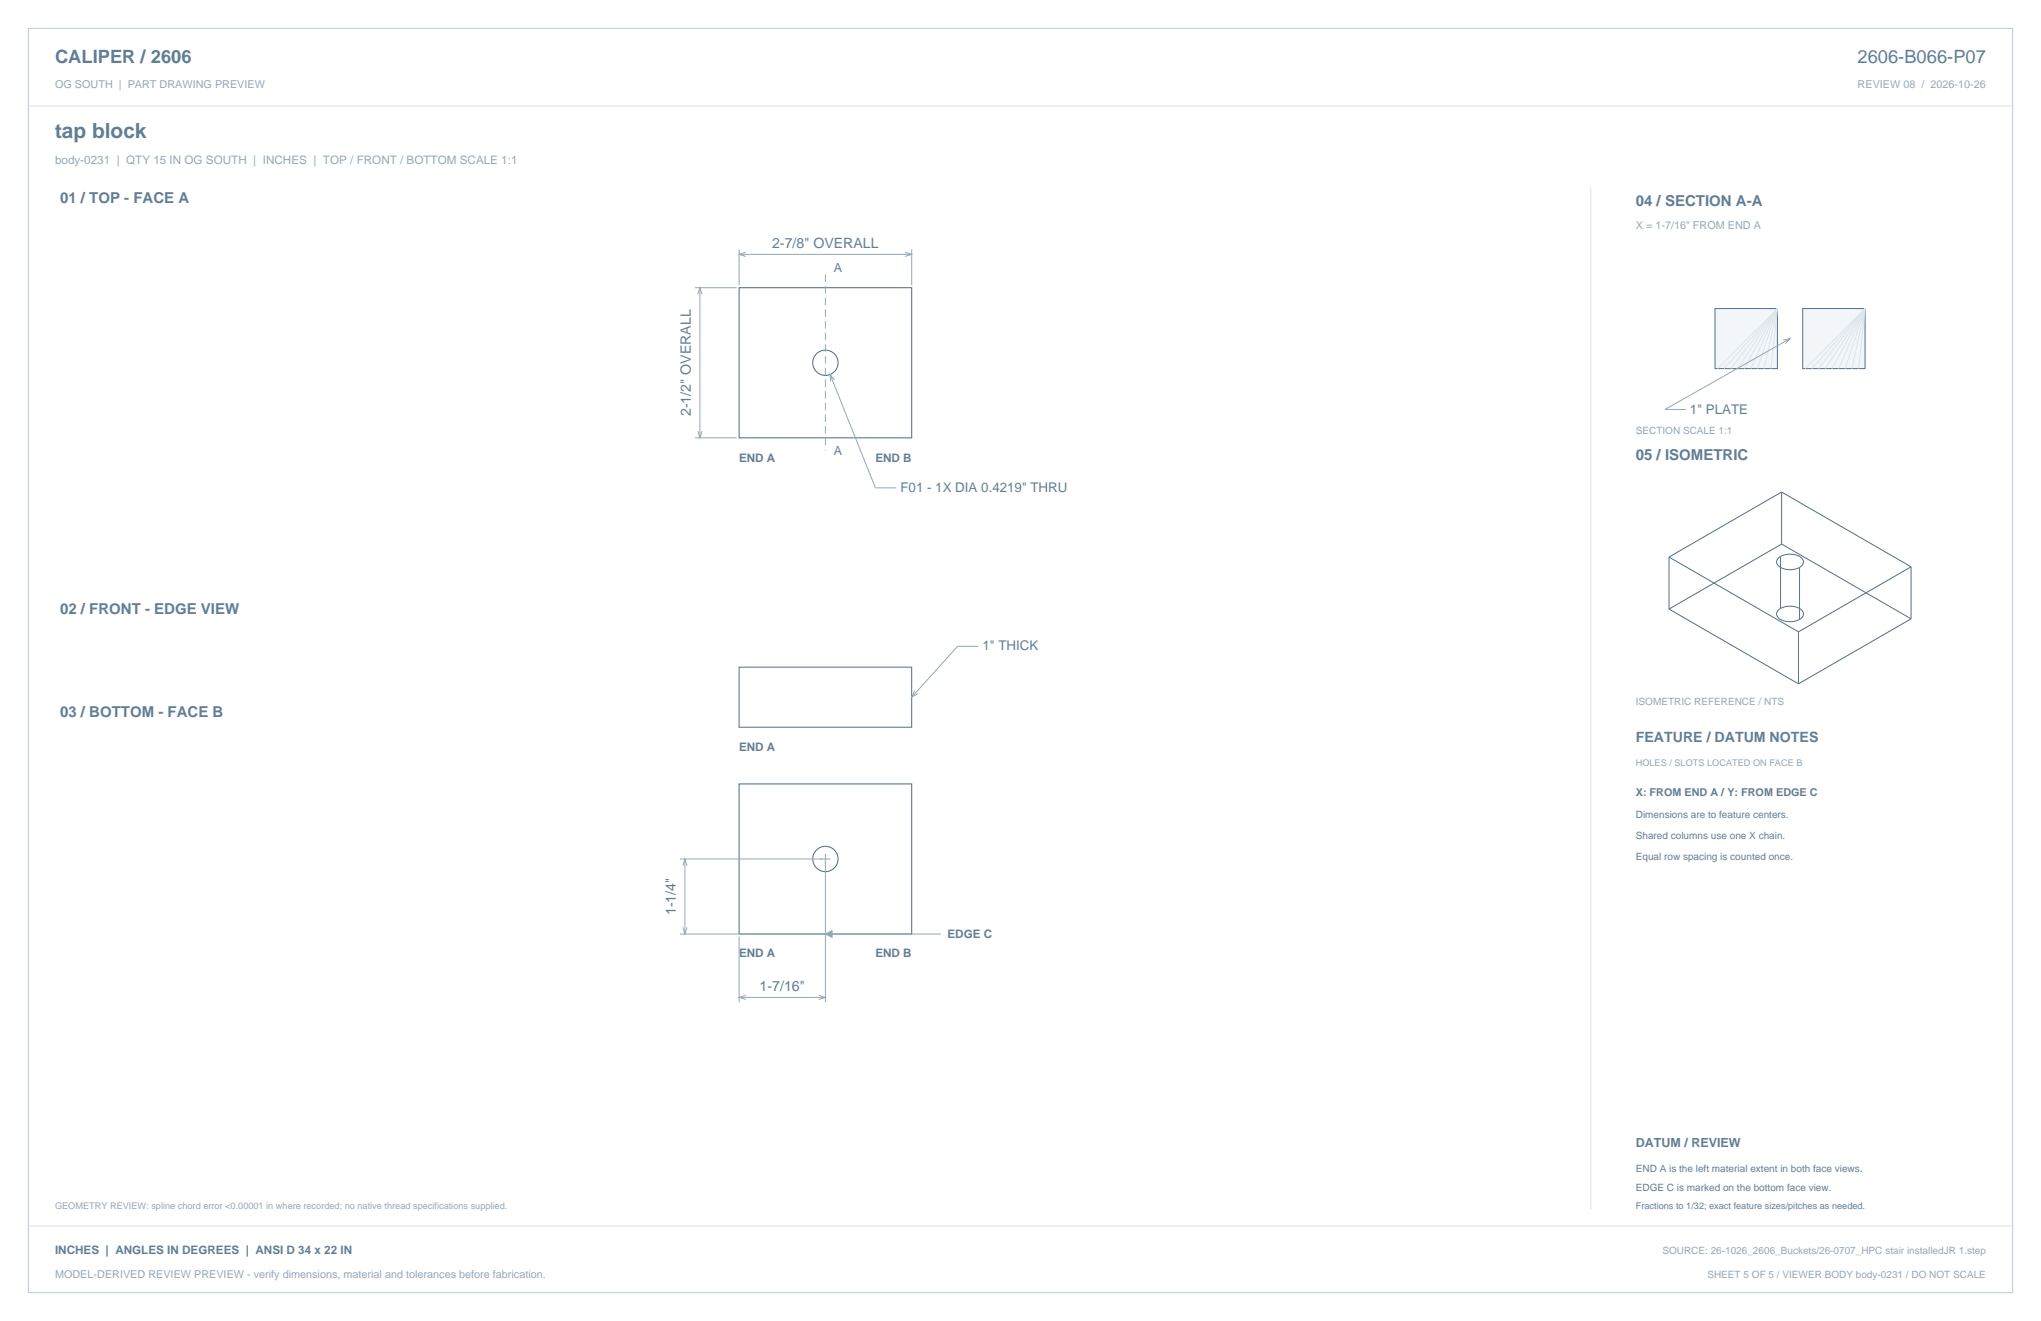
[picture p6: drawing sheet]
<svg xmlns="http://www.w3.org/2000/svg" width="864mm" height="559mm" viewBox="0 0 864 559" stroke-linecap="round" stroke-linejoin="round" font-family="sans-serif">
<defs><g id="words">
<text font-size="8.8" fill="#617e94" x="23.3" y="58.2">tap block</text>
<g font-size="7.8" fill="#617e94">
<text x="23.3" y="26.8">CALIPER / 2606</text>
<text x="786" y="26.8">2606-B066-P07</text>
</g>
<g font-size="6.3" fill="#617e94">
<text x="25.4" y="86.1">01 / TOP - FACE A</text>
<text x="692.1" y="87.1">04 / SECTION A-A</text>
<text x="692.1" y="194.4">05 / ISOMETRIC</text>
<text x="25.4" y="259.6">02 / FRONT - EDGE VIEW</text>
<text x="25.4" y="303.4">03 / BOTTOM - FACE B</text>
</g>
<g font-size="6" fill="#617e94">
<text x="326.7" y="104.8">2-7/8&quot; OVERALL</text>
<text x="292.3" y="176" transform="rotate(-90 292.3 176)">2-1/2&quot; OVERALL</text>
<text x="692.1" y="314">FEATURE / DATUM NOTES</text>
<text x="285.9" y="387.1" transform="rotate(-90 285.9 387.1)">1-1/4&quot;</text>
<text x="321.4" y="419.1">1-7/16&quot;</text>
</g>
<g font-size="5.6" fill="#617e94">
<text x="715.1" y="175">1&quot; PLATE</text>
<text x="381" y="208.1">F01 - 1X DIA 0.4219&quot; THRU</text>
<text x="415.7" y="275.2">1&quot; THICK</text>
</g>
<g font-size="5.3" fill="#617e94">
<text x="352.8" y="115">A</text>
<text x="352.8" y="192.3">A</text>
<text x="692.1" y="485.1">DATUM / REVIEW</text>
</g>
<text font-size="4.9" fill="#93a8b9" x="23.3" y="69.5">body-0231 | QTY 15 IN OG SOUTH | INCHES | TOP / FRONT / BOTTOM SCALE 1:1</text>
<g font-size="4.9" fill="#617e94">
<text x="312.7" y="195.4">END A</text>
<text x="370.4" y="195.4">END B</text>
<text x="312.7" y="317.5">END A</text>
<text x="400.9" y="396.9">EDGE C</text>
<text x="312.7" y="405">END A</text>
<text x="370.4" y="405">END B</text>
<text x="23.3" y="530.6">INCHES | ANGLES IN DEGREES | ANSI D 34 x 22 IN</text>
</g>
<g font-size="4.6" fill="#93a8b9">
<text x="23.3" y="37">OG SOUTH | PART DRAWING PREVIEW</text>
<text x="786" y="37">REVIEW 08 / 2026-10-26</text>
<text x="692.1" y="97">X = 1-7/16&quot; FROM END A</text>
<text x="23.3" y="540.5">MODEL-DERIVED REVIEW PREVIEW - verify dimensions, material and tolerances before fabrication.</text>
</g>
<text font-size="4.6" fill="#617e94" x="692.1" y="336.9">X: FROM END A / Y: FROM EDGE C</text>
<g font-size="4.2" fill="#93a8b9">
<text x="692.1" y="183.8">SECTION SCALE 1:1</text>
<text x="692.1" y="298.1">ISOMETRIC REFERENCE / NTS</text>
<text x="703.4" y="530.6">SOURCE: 26-1026_2606_Buckets/26-0707_HPC stair installedJR 1.step</text>
<text x="722.4" y="540.5">SHEET 5 OF 5 / VIEWER BODY body-0231 / DO NOT SCALE</text>
</g>
<g font-size="4.2" fill="#617e94">
<text x="692.1" y="346.1">Dimensions are to feature centers.</text>
<text x="692.1" y="354.9">Shared columns use one X chain.</text>
<text x="692.1" y="363.7">Equal row spacing is counted once.</text>
<text x="692.1" y="495.7">END A is the left material extent in both face views.</text>
<text x="692.1" y="503.8">EDGE C is marked on the bottom face view.</text>
</g>
<g font-size="3.9" fill="#93a8b9">
<text x="692.1" y="323.8">HOLES / SLOTS LOCATED ON FACE B</text>
<text x="23.3" y="511.5">GEOMETRY REVIEW: spline chord error &lt;0.00001 in where recorded; no native thread specifications supplied.</text>
</g>
<text font-size="3.9" fill="#617e94" x="692.1" y="511.5">Fractions to 1/32; exact feature sizes/pitches as needed.</text>
</g></defs>
<path d="M12 12h839.6v534.8h-839.6z" fill="none" stroke="#b8cad8" stroke-width=".42"/>
<path d="M12 44.8h839.6M673.1 79.4v432.1" fill="none" stroke="#dbe5ed" stroke-width=".42"/>
<g fill="none" stroke="#536f85" stroke-width=".44">
<path d="M312.7 121.7h73.1v63.5h-73.1zM312.7 331.6h73.1v63.5h-73.1z"/>
<circle cx="349.2" cy="153.5" r="5.4"/>
<circle cx="349.2" cy="363.4" r="5.4"/>
</g>
<g fill="none" stroke="#93a8b9" stroke-width=".42">
<path d="M312.7 105.5v15.1M312.7 107.6h73.1M315.6 106.7l-2.9 .9 2.9 .9M382.9 106.7l2.9 .9-2.9 .9M385.8 105.5v15.1M294 121.7h17.7M295.3 124.5l.9-2.8 .8 2.8M296.2 121.7v63.5M351.2 158.4l19.2 48h8.8M353.1 160.7l-1.9-2.3 .3 3M294 185.2h17.7M295.3 182.4l.9 2.8 .8-2.8"/>
<path d="M414 273.4h-8.8l-19.4 21.5M387 292.2l-1.2 2.7 2.5-1.5M287.7 363.4h63.7M288.9 366.2l.9-2.8 .9 2.8M289.8 363.4v31.7M349.2 361.2v62.8M287.7 395.1h60.5M288.9 392.3l.9 2.8 .9-2.8M312.7 396.2v27.8M349.2 395.1h48.9M312.7 421.9h36.5M315.6 421l-2.9 .9 2.9 .9"/>
<path d="M346.4 421l2.8 .9-2.8 .9"/>
</g>
<path d="M349.2 116.1v74.4" fill="none" stroke="#93a8b9" stroke-width=".42" stroke-dasharray="3.2 1.8" stroke-linecap="butt"/>
<path d="M312.7 282.2h73.1v25.4h-73.1z" fill="none" stroke="#536f85" stroke-width=".42"/>
<path d="M349.2 395.1l2.9-1.4v2.8z" fill="#93a8b9" stroke="#93a8b9" stroke-width=".42"/>
<path d="M725.7 130.5h26.4v25.4h-26.4z" fill-rule="evenodd" fill="#f2f6f9" stroke="#536f85" stroke-width=".42"/>
<path d="M752.1 130.5l-25.4 25.4M752.1 130.5l-22.6 25.4M752.1 130.5l-19.7 25.4M752.1 130.5l-16.9 25.4M752.1 130.5l-14.1 25.4M752.1 130.5l-11.3 25.4M752.1 130.5l-8.4 25.4M752.1 130.5l-5.6 25.4M752.1 130.5l-2.8 25.4" fill="none" stroke="#dbe5ed" stroke-width=".42"/>
<path d="M762.8 130.5h26.4v25.4h-26.4z" fill-rule="evenodd" fill="#f2f6f9" stroke="#536f85" stroke-width=".42"/>
<path d="M789.2 130.5l-25.4 25.4M789.2 130.5l-22.5 25.4M789.2 130.5l-19.7 25.4M789.2 130.5l-16.9 25.4M789.2 130.5l-14.1 25.4M789.2 130.5l-11.3 25.4M789.2 130.5l-8.4 25.4M789.2 130.5l-5.6 25.4M789.2 130.5l-2.8 25.4M12 518.6h839.6" fill="none" stroke="#dbe5ed" stroke-width=".42"/>
<path d="M754.5 143.9l2.9-.7-2 2.2M757.4 143.2l-52.9 30h8.8" fill="none" stroke="#93a8b9" stroke-width=".42"/>
<g fill="none" stroke="#536f85" stroke-width=".42">
<path d="M753.8 208.1v22M753.8 208.1l-47.6 27.5M753.8 208.1l54.8 31.7M706.2 235.6l54.8 31.7M706.2 235.6v22M753.4 235.4a2.57 2.57 0 0 0-1.6 2.7 2.57 2.57 0 0 0 2.2 2.2l3.7 .7 2.1-.3 1.6-.7M753.4 235.4l3.2-.9 3.5 .3a2.93 2.93 0 0 1 2.7 4l-1.4 1.2M753.4 235.4v22M753.8 230.1l54.8 31.7M753.8 230.1l-47.6 27.5M808.6 239.8v22M808.6 239.8l-47.6 27.5"/>
<path d="M706.2 257.6l54.8 31.7M753.4 257.4a2.57 2.57 0 0 0-1.6 2.7 2.57 2.57 0 0 0 2.2 2.2l3.7 .7 2.1-.3 1.6-.7M753.4 257.4l3.2-.9 3.5 .3a2.93 2.93 0 0 1 2.7 4l-1.4 1.2M761.4 240v22M761 267.3v22M808.6 261.8l-47.6 27.5"/>
</g>
<use href="#words"/>
</svg>
